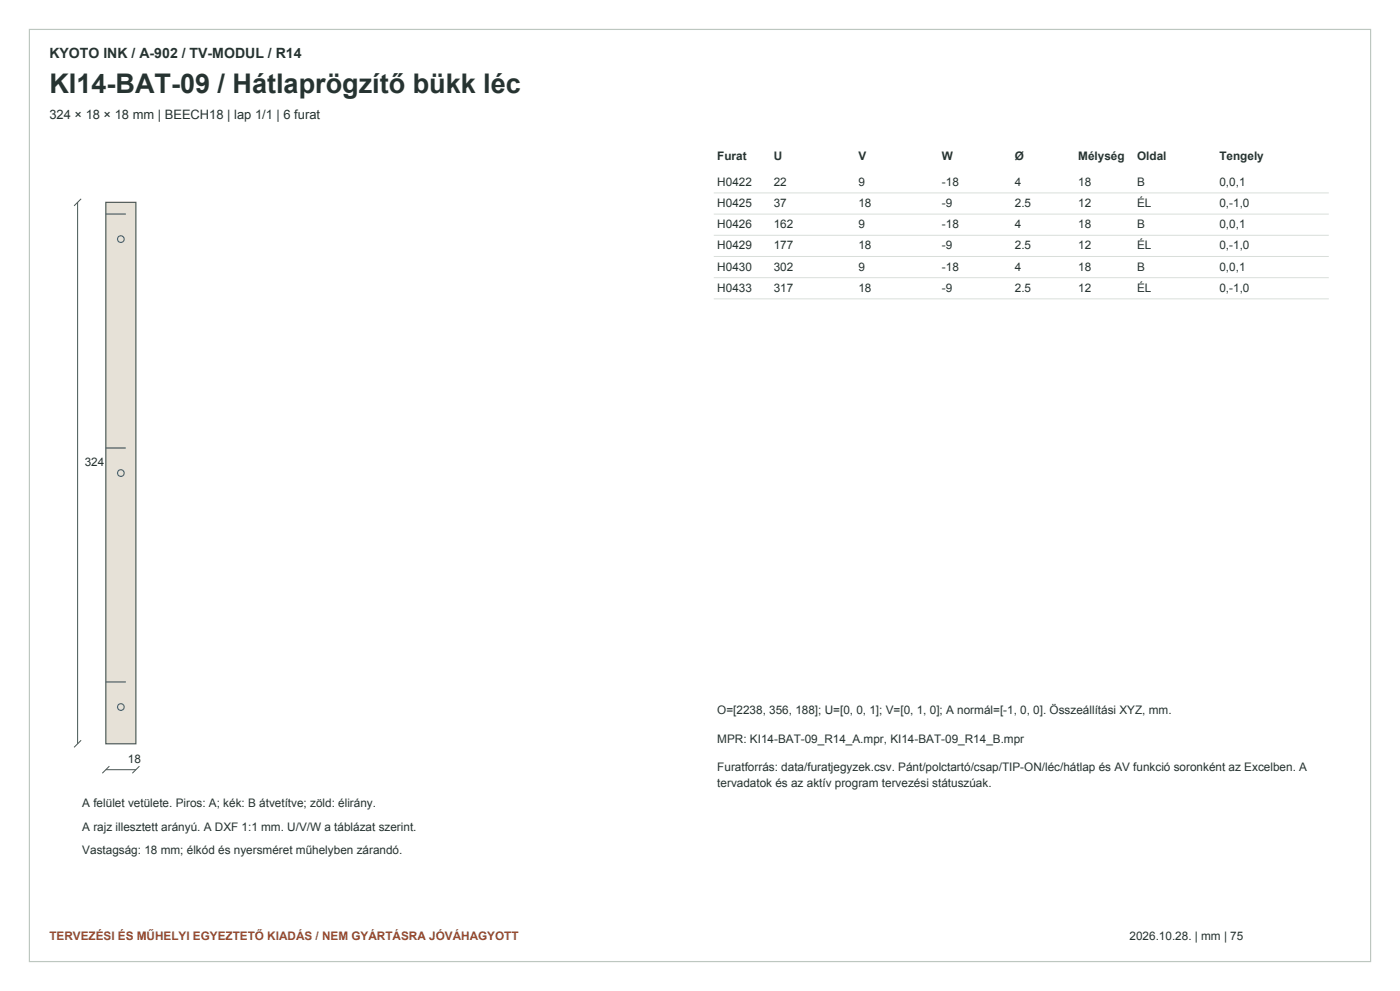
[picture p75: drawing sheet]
<svg xmlns="http://www.w3.org/2000/svg" width="420mm" height="297mm" viewBox="0 0 420 297" stroke-linecap="round" stroke-linejoin="round" font-family="sans-serif">
<defs><g id="words">
<text font-size="8.1" fill="#263331" x="14.8" y="27.9">KI14-BAT-09 / Hátlaprögzítő bükk léc</text>
<text font-size="4.2" fill="#263331" x="14.8" y="17.3">KYOTO INK / A-902 / TV-MODUL / R14</text>
<text font-size="3.9" fill="#263331" x="14.8" y="35.6">324 × 18 × 18 mm | BEECH18 | lap 1/1 | 6 furat</text>
<g font-size="3.5" fill="#263331">
<text x="215.2" y="47.9">Furat</text>
<text x="232.1" y="47.9">U</text>
<text x="257.5" y="47.9">V</text>
<text x="282.6" y="47.9">W</text>
<text x="304.4" y="47.9">Ø</text>
<text x="323.5" y="47.9">Mélység</text>
<text x="341.1" y="47.9">Oldal</text>
<text x="365.8" y="47.9">Tengely</text>
<text x="215.2" y="55.7">H0422</text>
<text x="232.1" y="55.7">22</text>
<text x="257.5" y="55.7">9</text>
<text x="282.6" y="55.7">-18</text>
<text x="304.4" y="55.7">4</text>
<text x="323.5" y="55.7">18</text>
<text x="341.1" y="55.7">B</text>
<text x="365.8" y="55.7">0,0,1</text>
<text x="215.2" y="62.1">H0425</text>
<text x="232.1" y="62.1">37</text>
<text x="257.5" y="62.1">18</text>
<text x="282.6" y="62.1">-9</text>
<text x="304.4" y="62.1">2.5</text>
<text x="323.5" y="62.1">12</text>
<text x="341.1" y="62.1">ÉL</text>
<text x="365.8" y="62.1">0,-1,0</text>
<text x="215.2" y="68.4">H0426</text>
<text x="232.1" y="68.4">162</text>
<text x="257.5" y="68.4">9</text>
<text x="282.6" y="68.4">-18</text>
<text x="304.4" y="68.4">4</text>
<text x="323.5" y="68.4">18</text>
<text x="341.1" y="68.4">B</text>
<text x="365.8" y="68.4">0,0,1</text>
<text x="215.2" y="74.8">H0429</text>
<text x="232.1" y="74.8">177</text>
<text x="257.5" y="74.8">18</text>
<text x="282.6" y="74.8">-9</text>
<text x="304.4" y="74.8">2.5</text>
<text x="323.5" y="74.8">12</text>
<text x="341.1" y="74.8">ÉL</text>
<text x="365.8" y="74.8">0,-1,0</text>
<text x="215.2" y="81.1">H0430</text>
<text x="232.1" y="81.1">302</text>
<text x="257.5" y="81.1">9</text>
<text x="282.6" y="81.1">-18</text>
<text x="304.4" y="81.1">4</text>
<text x="323.5" y="81.1">18</text>
<text x="341.1" y="81.1">B</text>
<text x="365.8" y="81.1">0,0,1</text>
<text x="215.2" y="87.5">H0433</text>
<text x="232.1" y="87.5">317</text>
<text x="257.5" y="87.5">18</text>
<text x="282.6" y="87.5">-9</text>
<text x="304.4" y="87.5">2.5</text>
<text x="323.5" y="87.5">12</text>
<text x="341.1" y="87.5">ÉL</text>
<text x="365.8" y="87.5">0,-1,0</text>
<text x="25.4" y="139.7">324</text>
<text x="215.2" y="214.1">O=[2238, 356, 188]; U=[0, 0, 1]; V=[0, 1, 0]; A normál=[-1, 0, 0]. Összeállítási XYZ, mm.</text>
<text x="215.2" y="222.6">MPR: KI14-BAT-09_R14_A.mpr, KI14-BAT-09_R14_B.mpr</text>
<text x="38.4" y="228.6">18</text>
<text x="215.2" y="231">Furatforrás: data/furatjegyzek.csv. Pánt/polctartó/csap/TIP-ON/léc/hátlap és AV funkció soronként az Excelben. A</text>
<text x="215.2" y="236">tervadatok és az aktív program tervezési státuszúak.</text>
<text x="24.7" y="242">A felület vetülete. Piros: A; kék: B átvetítve; zöld: élirány.</text>
<text x="24.7" y="249">A rajz illesztett arányú. A DXF 1:1 mm. U/V/W a táblázat szerint.</text>
<text x="24.7" y="256.1">Vastagság: 18 mm; élkód és nyersméret műhelyben zárandó.</text>
<text x="338.9" y="281.8">2026.10.28. | mm | 75</text>
</g>
<text font-size="3.5" fill="#9a492e" x="14.8" y="281.8">TERVEZÉSI ÉS MŰHELYI EGYEZTETŐ KIADÁS / NEM GYÁRTÁSRA JÓVÁHAGYOTT</text>
</g></defs>
<path d="M8.8 8.8h402.4v279.4h-402.4z" fill="none" stroke="#bdc7c0" stroke-width=".35"/>
<path d="M31.7 60.6h9.1v162.3h-9.1z" fill-rule="evenodd" fill="#e6e1d7" stroke="#4a5955" stroke-width=".35"/>
<g fill="none" stroke="#3266a2" stroke-width=".35">
<circle cx="36.3" cy="71.7" r="1"/>
<circle cx="36.3" cy="141.8" r="1"/>
<circle cx="36.3" cy="211.9" r="1"/>
</g>
<path d="M31.7 64.1h6.1M31.7 134.3h6.1M31.7 204.4h6.1" fill="none" stroke="#298153" stroke-width=".35"/>
<path d="M24.3 59.6l-2.1 2.1M23.3 60.6v162.3M24.3 221.9l-2.1 2.1M31.7 230.7h9.1M32.8 229.6l-2.1 2.1M41.8 229.6l-2.1 2.1" fill="none" stroke="#465854" stroke-width=".3"/>
<path d="M214.1 57.8h184.5M214.1 64.2h184.5M214.1 70.5h184.5M214.1 76.9h184.5M214.1 83.2h184.5M214.1 89.6h184.5" fill="none" stroke="#d9dfda" stroke-width=".3"/>
<use href="#words"/>
</svg>
